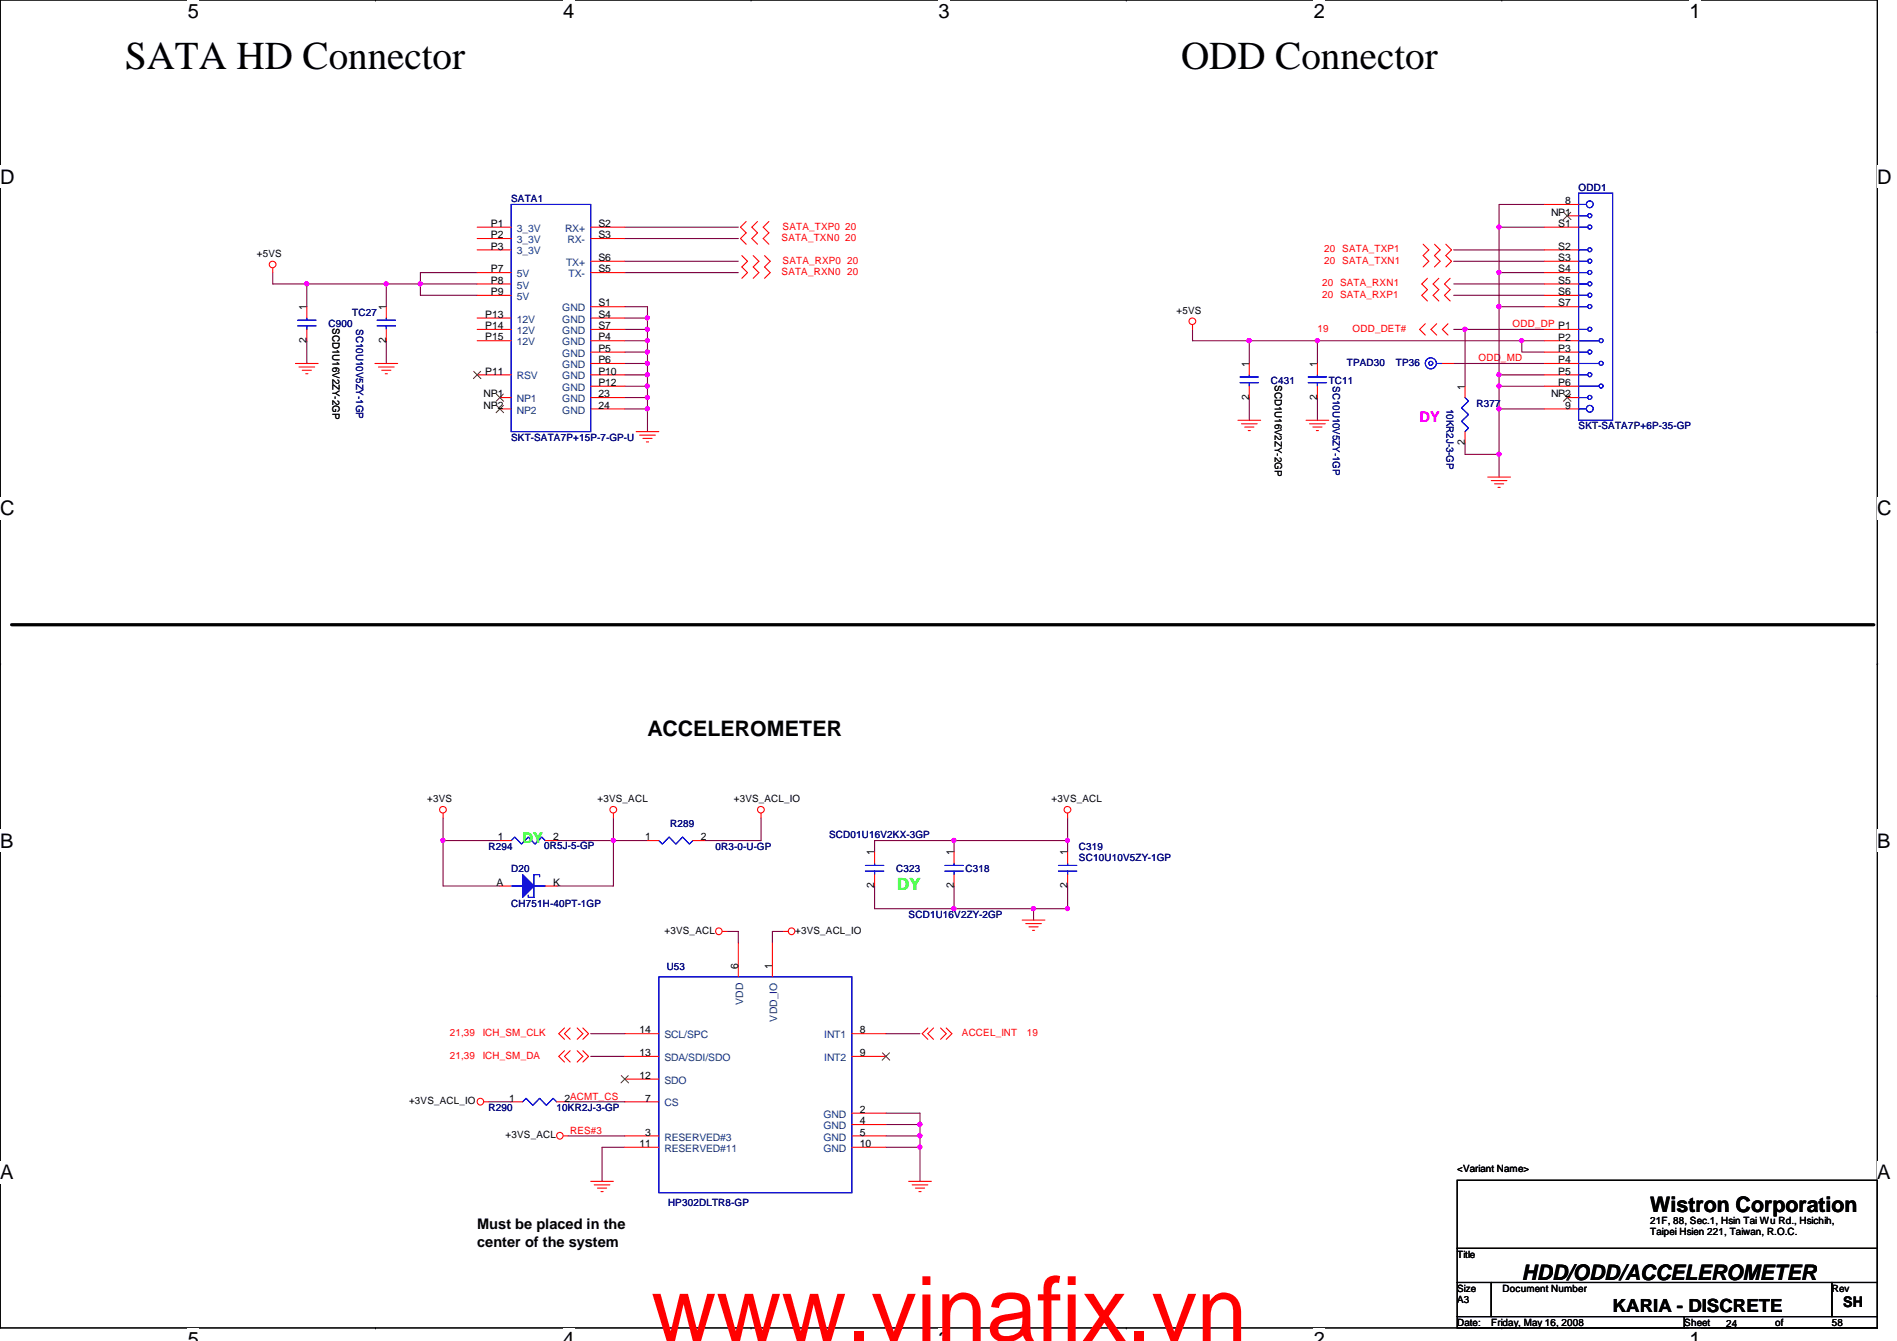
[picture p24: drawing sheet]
<svg xmlns="http://www.w3.org/2000/svg" width="297mm" height="210mm" viewBox="0 0 297 210" stroke-linecap="round" stroke-linejoin="round" font-family="sans-serif">
<defs><g id="words">
<text font-size="14.1" fill="#f00" x="102" y="209.9">www.vinafix.vn</text>
<g font-size="6.2">
<text x="19.6" y="10.8">SATA HD Connector</text>
<text x="184.9" y="10.8">ODD Connector</text>
</g>
<g font-size="3.3">
<text x="101.4" y="115.1">ACCELEROMETER</text>
<text x="258.4" y="189.7">Wistron Corporation</text>
<text x="238.3" y="200.4">HDD/ODD/ACCELEROMETER</text>
</g>
<g font-size="3.1">
<text x="29.4" y="2.8">5</text>
<text x="88.2" y="2.8">4</text>
<text x="147" y="2.8">3</text>
<text x="205.7" y="2.8">2</text>
<text x="264.5" y="2.8">1</text>
<text x="0" y="28.7">D</text>
<text x="294" y="28.7">D</text>
<text x="0" y="80.7">C</text>
<text x="294" y="80.7">C</text>
<text x="0" y="132.7">B</text>
<text x="294" y="132.7">B</text>
<text x="0" y="184.6">A</text>
<text x="294" y="184.6">A</text>
<text x="29.4" y="210.7">5</text>
<text x="88.2" y="210.7">4</text>
<text x="147" y="210.7">3</text>
<text x="205.7" y="210.7">2</text>
<text x="264.5" y="210.7">1</text>
</g>
<text font-size="2.8" x="252.5" y="205.3">KARIA - DISCRETE</text>
<text font-size="2.6" fill="#0f0" x="140.5" y="139.3">DY</text>
<text font-size="2.3" fill="#f0f" x="222.3" y="66.1">DY</text>
<text font-size="2.3" fill="#0f0" x="81.8" y="131.9">DY</text>
<g font-size="2.3">
<text x="74.7" y="192.4">Must be placed in the</text>
<text x="74.7" y="195.1">center of the system</text>
<text x="288.6" y="204.6">SH</text>
</g>
<g font-size="1.6" fill="#00007f">
<text x="247.2" y="29.9">ODD1</text>
<text x="80" y="31.7">SATA1</text>
<text x="51.4" y="51.2">C900</text>
<text x="55.2" y="49.4">TC27</text>
<text x="55.8" y="51.6" transform="rotate(90 55.8 51.6)">SC10U10V5ZY-1GP</text>
<text x="210.9" y="57.3">TPAD30</text>
<text x="218.6" y="57.3">TP36</text>
<text x="199" y="60.1">C431</text>
<text x="208.1" y="60.1">TC11</text>
<text x="208.7" y="60.5" transform="rotate(90 208.7 60.5)">SC10U10V5ZY-1GP</text>
<text x="226.5" y="64" transform="rotate(90 226.5 64)">10KR2J-3-GP</text>
<text x="231.2" y="63.7">R377</text>
<text x="80" y="69">SKT-SATA7P+15P-7-GP-U</text>
<text x="247.2" y="67.2">SKT-SATA7P+6P-35-GP</text>
<text x="104.9" y="129.5">R289</text>
<text x="129.8" y="131.2">SCD01U16V2KX-3GP</text>
<text x="76.5" y="133">R294</text>
<text x="80" y="136.6">D20</text>
<text x="85.2" y="132.8">0R5J-5-GP</text>
<text x="112.1" y="133">0R3-0-U-GP</text>
<text x="140.3" y="136.6">C323</text>
<text x="151.2" y="136.6">C318</text>
<text x="168.9" y="133">C319</text>
<text x="168.9" y="134.8">SC10U10V5ZY-1GP</text>
<text x="80" y="141.9">CH751H-40PT-1GP</text>
<text x="142.3" y="143.7">SCD1U16V2ZY-2GP</text>
<text x="104.4" y="151.8">U53</text>
<text x="76.5" y="173.9">R290</text>
<text x="87.2" y="173.9">10KR2J-3-GP</text>
<text x="104.6" y="188.8">HP302DLTR8-GP</text>
</g>
<g font-size="1.6">
<text x="76.9" y="35.5">P1</text>
<text x="93.7" y="35.5">S2</text>
<text x="242.9" y="33.7">NP1</text>
<text x="244" y="35.5">S1</text>
<text x="245.1" y="32">8</text>
<text x="40.2" y="40.2">+5VS</text>
<text x="76.9" y="37.3">P2</text>
<text x="76.9" y="39.1">P3</text>
<text x="93.7" y="37.3">S3</text>
<text x="93.7" y="40.9">S6</text>
<text x="244" y="39.1">S2</text>
<text x="244" y="40.9">S3</text>
<text x="76.9" y="42.6">P7</text>
<text x="76.9" y="44.4">P8</text>
<text x="76.9" y="46.2">P9</text>
<text x="93.7" y="48">S1</text>
<text x="93.7" y="42.6">S5</text>
<text x="244" y="42.6">S4</text>
<text x="244" y="44.4">S5</text>
<text x="244" y="46.2">S6</text>
<text x="244" y="48">S7</text>
<text x="48" y="53.7" transform="rotate(-90 48 53.7)">2</text>
<text x="48" y="48.6" transform="rotate(-90 48 48.6)">1</text>
<text x="52.1" y="51.4" transform="rotate(90 52.1 51.4)">SCD1U16V2ZY-2GP</text>
<text x="60.4" y="53.7" transform="rotate(-90 60.4 53.7)">2</text>
<text x="60.4" y="48.6" transform="rotate(-90 60.4 48.6)">1</text>
<text x="76" y="49.7">P13</text>
<text x="76" y="51.5">P14</text>
<text x="76" y="53.3">P15</text>
<text x="93.7" y="49.7">S4</text>
<text x="93.7" y="51.5">S7</text>
<text x="93.7" y="53.3">P4</text>
<text x="184.2" y="49.1">+5VS</text>
<text x="244" y="53.3">P2</text>
<text x="76" y="58.6">P11</text>
<text x="93.7" y="55.1">P5</text>
<text x="93.7" y="56.9">P6</text>
<text x="93.7" y="58.6">P10</text>
<text x="195.6" y="57.4" transform="rotate(-90 195.6 57.4)">1</text>
<text x="206.2" y="57.4" transform="rotate(-90 206.2 57.4)">1</text>
<text x="244" y="55.1">P3</text>
<text x="244" y="56.9">P4</text>
<text x="244" y="58.6">P5</text>
<text x="75.7" y="62.2">NP1</text>
<text x="75.7" y="64">NP2</text>
<text x="93.7" y="60.4">P12</text>
<text x="93.7" y="62.2">23</text>
<text x="93.7" y="64">24</text>
<text x="195.6" y="62.6" transform="rotate(-90 195.6 62.6)">2</text>
<text x="199.6" y="60.3" transform="rotate(90 199.6 60.3)">SCD1U16V2ZY-2GP</text>
<text x="206.2" y="62.6" transform="rotate(-90 206.2 62.6)">2</text>
<text x="229.4" y="61" transform="rotate(-90 229.4 61)">1</text>
<text x="242.9" y="62.2">NP2</text>
<text x="244" y="60.4">P6</text>
<text x="245.1" y="64">9</text>
<text x="229.4" y="69.7" transform="rotate(-90 229.4 69.7)">2</text>
<text x="66.9" y="125.6">+3VS</text>
<text x="93.6" y="125.6">+3VS_ACL</text>
<text x="114.9" y="125.6">+3VS_ACL_IO</text>
<text x="164.7" y="125.6">+3VS_ACL</text>
<text x="77.9" y="131.5">1</text>
<text x="86.6" y="131.5">2</text>
<text x="101" y="131.5">1</text>
<text x="109.7" y="131.5">2</text>
<text x="136.9" y="133.9" transform="rotate(-90 136.9 133.9)">1</text>
<text x="149.3" y="133.9" transform="rotate(-90 149.3 133.9)">1</text>
<text x="167.1" y="133.9" transform="rotate(-90 167.1 133.9)">1</text>
<text x="77.8" y="138.6">A</text>
<text x="86.6" y="138.6">K</text>
<text x="136.9" y="139" transform="rotate(-90 136.9 139)">2</text>
<text x="149.3" y="139" transform="rotate(-90 149.3 139)">2</text>
<text x="167.1" y="139" transform="rotate(-90 167.1 139)">2</text>
<text x="104.1" y="146.2">+3VS_ACL</text>
<text x="124.5" y="146.2">+3VS_ACL_IO</text>
<text x="115.6" y="151.7" transform="rotate(-90 115.6 151.7)">6</text>
<text x="120.9" y="151.7" transform="rotate(-90 120.9 151.7)">1</text>
<text x="100.2" y="161.8">14</text>
<text x="134.6" y="161.8">8</text>
<text x="100.2" y="165.3">13</text>
<text x="134.6" y="165.3">9</text>
<text x="64" y="172.8">+3VS_ACL_IO</text>
<text x="79.7" y="172.4">1</text>
<text x="88.4" y="172.4">2ACMT_CS</text>
<text x="100.2" y="168.9">12</text>
<text x="101" y="172.4">7</text>
<text x="79.2" y="178.2">+3VS_ACL</text>
<text x="100.2" y="179.5">11</text>
<text x="101" y="177.8">3</text>
<text x="134.6" y="174.2">2</text>
<text x="134.6" y="176">4</text>
<text x="134.6" y="177.8">5</text>
<text x="134.6" y="179.5">10</text>
<text x="228.2" y="183.5">&lt;Variant Name&gt;</text>
<text x="258.4" y="191.5">21F, 88, Sec.1, Hsin Tai Wu Rd., Hsichih,</text>
<text x="228.2" y="196.8">Title</text>
<text x="258.4" y="193.3">Taipei Hsien 221, Taiwan, R.O.C.</text>
<text x="228.2" y="202.2">Size</text>
<text x="228.2" y="204">A3</text>
<text x="235.3" y="202.2">Document Number</text>
<text x="286.8" y="202.2">Rev</text>
<text x="228.2" y="207.5">Date:</text>
<text x="233.5" y="207.5">Friday, May 16, 2008</text>
<text x="263.7" y="207.5">Sheet</text>
<text x="270.3" y="207.7">24</text>
<text x="278" y="207.5">of</text>
<text x="286.8" y="207.5">58</text>
</g>
<g font-size="1.6" fill="#f00">
<text x="122.6" y="35.9">SATA_TXP0 20</text>
<text x="122.4" y="37.7">SATA_TXN0 20</text>
<text x="122.6" y="41.3">SATA_RXP0 20</text>
<text x="207.3" y="39.5">20 SATA_TXP1</text>
<text x="207.3" y="41.3">20 SATA_TXN1</text>
<text x="122.4" y="43.1">SATA_RXN0 20</text>
<text x="207" y="44.8">20 SATA_RXN1</text>
<text x="207" y="46.6">20 SATA_RXP1</text>
<text x="206.3" y="51.9">19</text>
<text x="211.8" y="51.9">ODD_DET#</text>
<text x="236.9" y="51.2">ODD_DP P1</text>
<text x="231.5" y="56.6">ODD_MD</text>
<text x="70.4" y="165.7">21,39</text>
<text x="70.4" y="162.2">21,39</text>
<text x="75.6" y="165.7">ICH_SM_DA</text>
<text x="75.6" y="162.2">ICH_SM_CLK</text>
<text x="150.6" y="162.2">ACCEL_INT</text>
<text x="160.8" y="162.2">19</text>
<text x="89.3" y="177.5">RES#3</text>
</g>
<g font-size="1.6" fill="#003f7f">
<text x="80.9" y="36.3">3_3V</text>
<text x="80.9" y="38.1">3_3V</text>
<text x="80.9" y="39.8">3_3V</text>
<text x="88.5" y="36.3">RX+</text>
<text x="88.6" y="41.6">TX+</text>
<text x="88.9" y="38.1">RX-</text>
<text x="80.9" y="43.4">5V</text>
<text x="80.9" y="45.2">5V</text>
<text x="80.9" y="46.9">5V</text>
<text x="89" y="43.4">TX-</text>
<text x="80.9" y="50.5">12V</text>
<text x="80.9" y="52.3">12V</text>
<text x="88.1" y="48.7">GND</text>
<text x="88.1" y="50.5">GND</text>
<text x="88.1" y="52.3">GND</text>
<text x="80.9" y="59.4">RSV</text>
<text x="80.9" y="54.1">12V</text>
<text x="88.1" y="54.1">GND</text>
<text x="88.1" y="55.8">GND</text>
<text x="88.1" y="57.6">GND</text>
<text x="88.1" y="59.4">GND</text>
<text x="80.9" y="62.9">NP1</text>
<text x="80.9" y="64.7">NP2</text>
<text x="88.1" y="61.2">GND</text>
<text x="88.1" y="62.9">GND</text>
<text x="88.1" y="64.7">GND</text>
<text x="116.4" y="157.3" transform="rotate(-90 116.4 157.3)">VDD</text>
<text x="121.7" y="159.9" transform="rotate(-90 121.7 159.9)">VDD_IO</text>
<text x="104.1" y="162.5">SCL/SPC</text>
<text x="104.1" y="166.1">SDA/SDI/SDO</text>
<text x="129" y="162.5">INT1</text>
<text x="129" y="166.1">INT2</text>
<text x="104.1" y="169.6">SDO</text>
<text x="104.1" y="173.2">CS</text>
<text x="104.1" y="178.5">RESERVED#3</text>
<text x="128.9" y="175">GND</text>
<text x="128.9" y="176.7">GND</text>
<text x="128.9" y="178.5">GND</text>
<text x="104.1" y="180.3">RESERVED#11</text>
<text x="128.9" y="180.3">GND</text>
</g>
</g></defs>
<path d="M0 0h294v207.9h-294z" fill="none" stroke="#000" stroke-width=".17"/>
<g fill="#fff">
<path d="M29.4 0h1.8v3.5h-1.8z"/>
<path d="M29.4 207.9h1.8v2h-1.8z"/>
</g>
<path d="M58.8 0h.1M58.8 207.9h.1" fill="none" stroke="#000" stroke-width=".17"/>
<g fill="#fff">
<path d="M88.2 0h1.7v3.5h-1.7z"/>
<path d="M88.2 207.9h1.7v2h-1.7z"/>
</g>
<path d="M117.6 0h.1M117.6 207.9h.1" fill="none" stroke="#000" stroke-width=".17"/>
<g fill="#fff">
<path d="M147 0h1.7v3.5h-1.7z"/>
<path d="M147 207.9h1.7v2h-1.7z"/>
</g>
<path d="M176.4 0h.1M176.4 207.9h.1" fill="none" stroke="#000" stroke-width=".17"/>
<g fill="#fff">
<path d="M205.7 0h1.8v3.5h-1.8z"/>
<path d="M205.7 207.9h1.8v2h-1.8z"/>
</g>
<path d="M235.2 0h.1M235.2 207.9h.1" fill="none" stroke="#000" stroke-width=".17"/>
<g fill="#fff">
<path d="M264.5 0h1.8v3.5h-1.8z"/>
<path d="M264.5 207.9h1.8v2h-1.8z"/>
<path d="M0 26h2.3v3.4h-2.3z"/>
<path d="M294 26h2.2v3.4h-2.2z"/>
<path d="M0 77.9h2.3v3.5h-2.3z"/>
<path d="M294 77.9h2.2v3.5h-2.2z"/>
</g>
<path d="M0 51.9h.1M294 51.9h.1" fill="none" stroke="#000" stroke-width=".17"/>
<g fill="#fff">
<path d="M0 129.9h2.1v3.4h-2.1z"/>
<path d="M294 129.9h2v3.4h-2z"/>
</g>
<path d="M0 103.9h.1M294 103.9h.1" fill="none" stroke="#000" stroke-width=".17"/>
<path d="M0 103.9h.1M294 103.9h.1" fill="none" stroke="#000" stroke-width=".16"/>
<g fill="#fff">
<path d="M0 181.8h2.1v3.5h-2.1z"/>
<path d="M294 181.8h2v3.5h-2z"/>
</g>
<path d="M0 155.9h.1M294 155.9h.1" fill="none" stroke="#000" stroke-width=".17"/>
<path d="M234.7 71.1v3.6" fill="none" stroke="#7f003f" stroke-width=".17"/>
<circle cx="234.7" cy="71.1" r=".32" fill="#f0f"/>
<circle cx="234.7" cy="71.1" r=".32" fill="none" stroke="#f0f" stroke-width=".17"/>
<path d="M227.6 39.1h14.2M227.6 40.9h14.2M227.6 46.2h14.2M227.6 44.4h14.2M229.4 51.6h12.4M234.7 64v7.1h-5.3v-1.8" fill="none" stroke="#7f003f" stroke-width=".17"/>
<circle cx="234.7" cy="64" r=".32" fill="#f0f"/>
<circle cx="234.7" cy="64" r=".32" fill="none" stroke="#f0f" stroke-width=".17"/>
<path d="M234.7 32v3.6h7.1M234.7 35.6v7.1h7.1M227.6 56.9h14.2M234.7 60.5h7.1" fill="none" stroke="#7f003f" stroke-width=".17"/>
<circle cx="234.7" cy="35.5" r=".32" fill="#f0f"/>
<circle cx="234.7" cy="35.5" r=".32" fill="none" stroke="#f0f" stroke-width=".17"/>
<path d="M234.7 58.7v1.8" fill="none" stroke="#7f003f" stroke-width=".17"/>
<circle cx="234.7" cy="58.6" r=".32" fill="#f0f"/>
<circle cx="234.7" cy="58.6" r=".32" fill="none" stroke="#f0f" stroke-width=".17"/>
<path d="M206.3 53.3h32" fill="none" stroke="#7f003f" stroke-width=".17"/>
<circle cx="238.3" cy="53.3" r=".32" fill="#f0f"/>
<circle cx="238.3" cy="53.3" r=".32" fill="none" stroke="#f0f" stroke-width=".17"/>
<circle cx="206.3" cy="53.3" r=".32" fill="#f0f"/>
<circle cx="206.3" cy="53.3" r=".32" fill="none" stroke="#f0f" stroke-width=".17"/>
<path d="M234.7 42.7v5.3h7.1" fill="none" stroke="#7f003f" stroke-width=".17"/>
<circle cx="234.7" cy="42.6" r=".32" fill="#f0f"/>
<circle cx="234.7" cy="42.6" r=".32" fill="none" stroke="#f0f" stroke-width=".17"/>
<path d="M234.7 60.5v3.5h7.1" fill="none" stroke="#7f003f" stroke-width=".17"/>
<circle cx="234.7" cy="60.4" r=".32" fill="#f0f"/>
<circle cx="234.7" cy="60.4" r=".32" fill="none" stroke="#f0f" stroke-width=".17"/>
<path d="M186.7 53.3h8.9M241.8 53.3h-3.5v1.8h3.5" fill="none" stroke="#7f003f" stroke-width=".17"/>
<circle cx="195.6" cy="53.3" r=".32" fill="#f0f"/>
<circle cx="195.6" cy="53.3" r=".32" fill="none" stroke="#f0f" stroke-width=".17"/>
<path d="M186.7 51.6v1.7M206.3 53.3h-10.7v3.6M195.6 62.2v3.6M206.3 62.2v3.6" fill="none" stroke="#7f003f" stroke-width=".17"/>
<circle cx="195.6" cy="53.3" r=".32" fill="#f0f"/>
<circle cx="195.6" cy="53.3" r=".32" fill="none" stroke="#f0f" stroke-width=".17"/>
<path d="M206.3 53.3v3.6M229.4 51.6v8.9" fill="none" stroke="#7f003f" stroke-width=".17"/>
<circle cx="229.4" cy="51.5" r=".32" fill="#f0f"/>
<circle cx="229.4" cy="51.5" r=".32" fill="none" stroke="#f0f" stroke-width=".17"/>
<path d="M234.7 32h7.1M234.7 48v10.7h7.1" fill="none" stroke="#7f003f" stroke-width=".17"/>
<circle cx="234.7" cy="48" r=".32" fill="#f0f"/>
<circle cx="234.7" cy="48" r=".32" fill="none" stroke="#f0f" stroke-width=".17"/>
<path d="M48 44.5h12.5v3.5M65.8 44.4v1.8" fill="none" stroke="#7f003f" stroke-width=".17"/>
<circle cx="48" cy="44.4" r=".32" fill="#f0f"/>
<circle cx="48" cy="44.4" r=".32" fill="none" stroke="#f0f" stroke-width=".17"/>
<path d="M48 53.3v3.6M60.5 44.4h5.3M60.5 53.3v3.6M65.8 42.7h8.9" fill="none" stroke="#7f003f" stroke-width=".17"/>
<circle cx="65.8" cy="44.4" r=".32" fill="#f0f"/>
<circle cx="65.8" cy="44.4" r=".32" fill="none" stroke="#f0f" stroke-width=".17"/>
<circle cx="60.5" cy="44.4" r=".32" fill="#f0f"/>
<circle cx="60.5" cy="44.4" r=".32" fill="none" stroke="#f0f" stroke-width=".17"/>
<path d="M42.7 42.7v1.7l5.3 .1v3.5M65.8 42.7v1.7h8.9M65.8 46.2h8.9M101.4 64v3.6" fill="none" stroke="#7f003f" stroke-width=".17"/>
<circle cx="101.4" cy="64" r=".32" fill="#f0f"/>
<circle cx="101.4" cy="64" r=".32" fill="none" stroke="#f0f" stroke-width=".17"/>
<path d="M97.8 48h3.6M101.4 62.2v1.8h-3.6" fill="none" stroke="#7f003f" stroke-width=".17"/>
<circle cx="101.4" cy="62.2" r=".32" fill="#f0f"/>
<circle cx="101.4" cy="62.2" r=".32" fill="none" stroke="#f0f" stroke-width=".17"/>
<path d="M101.4 60.5v1.7h-3.6" fill="none" stroke="#7f003f" stroke-width=".17"/>
<circle cx="101.4" cy="60.4" r=".32" fill="#f0f"/>
<circle cx="101.4" cy="60.4" r=".32" fill="none" stroke="#f0f" stroke-width=".17"/>
<path d="M101.4 58.7v1.8h-3.6" fill="none" stroke="#7f003f" stroke-width=".17"/>
<circle cx="101.4" cy="58.6" r=".32" fill="#f0f"/>
<circle cx="101.4" cy="58.6" r=".32" fill="none" stroke="#f0f" stroke-width=".17"/>
<path d="M101.4 56.9v1.8h-3.6" fill="none" stroke="#7f003f" stroke-width=".17"/>
<circle cx="101.4" cy="56.9" r=".32" fill="#f0f"/>
<circle cx="101.4" cy="56.9" r=".32" fill="none" stroke="#f0f" stroke-width=".17"/>
<path d="M101.4 55.1v1.8h-3.6" fill="none" stroke="#7f003f" stroke-width=".17"/>
<circle cx="101.4" cy="55.1" r=".32" fill="#f0f"/>
<circle cx="101.4" cy="55.1" r=".32" fill="none" stroke="#f0f" stroke-width=".17"/>
<path d="M101.4 53.3v1.8h-3.6" fill="none" stroke="#7f003f" stroke-width=".17"/>
<circle cx="101.4" cy="53.3" r=".32" fill="#f0f"/>
<circle cx="101.4" cy="53.3" r=".32" fill="none" stroke="#f0f" stroke-width=".17"/>
<path d="M101.4 51.6v1.7h-3.6" fill="none" stroke="#7f003f" stroke-width=".17"/>
<circle cx="101.4" cy="51.5" r=".32" fill="#f0f"/>
<circle cx="101.4" cy="51.5" r=".32" fill="none" stroke="#f0f" stroke-width=".17"/>
<path d="M97.8 49.8h3.6v1.8h-3.6" fill="none" stroke="#7f003f" stroke-width=".17"/>
<circle cx="101.4" cy="49.8" r=".32" fill="#f0f"/>
<circle cx="101.4" cy="49.8" r=".32" fill="none" stroke="#f0f" stroke-width=".17"/>
<path d="M97.8 35.6h17.8M97.8 37.3h17.8M97.8 42.7h17.8M97.8 40.9h17.8M101.4 48v1.8M227.6 51.6h1.8M69.4 128v3.6M96.1 128v3.6h-8.9M167.2 128v3.6" fill="none" stroke="#7f003f" stroke-width=".17"/>
<circle cx="167.1" cy="131.5" r=".32" fill="#f0f"/>
<circle cx="167.1" cy="131.5" r=".32" fill="none" stroke="#f0f" stroke-width=".17"/>
<path d="M88.9 172.5h8.9M144.1 177.8v1.8" fill="none" stroke="#7f003f" stroke-width=".17"/>
<circle cx="144" cy="177.8" r=".32" fill="#f0f"/>
<circle cx="144" cy="177.8" r=".32" fill="none" stroke="#f0f" stroke-width=".17"/>
<path d="M113.8 145.8h1.8M120.9 145.8v1.8M88.9 177.8h8.9M92.5 165.4h5.3M97.8 179.6h-3.5v5.3M138.7 161.8h5.4M138.7 176h5.4" fill="none" stroke="#7f003f" stroke-width=".17"/>
<circle cx="144" cy="176" r=".32" fill="#f0f"/>
<circle cx="144" cy="176" r=".32" fill="none" stroke="#f0f" stroke-width=".17"/>
<path d="M144.1 176v1.8h-5.4M144.1 179.6v5.3" fill="none" stroke="#7f003f" stroke-width=".17"/>
<circle cx="144" cy="179.6" r=".32" fill="#f0f"/>
<circle cx="144" cy="179.6" r=".32" fill="none" stroke="#f0f" stroke-width=".17"/>
<path d="M69.4 131.6v7.1M115.6 145.8v1.8M120.9 145.8h1.8M76.5 172.5h3.5M92.5 161.8h5.3M138.7 179.6h5.4M138.7 174.2h5.4v1.8" fill="none" stroke="#7f003f" stroke-width=".17"/>
<circle cx="69.4" cy="131.5" r=".32" fill="#f0f"/>
<circle cx="69.4" cy="131.5" r=".32" fill="none" stroke="#f0f" stroke-width=".17"/>
<path d="M69.4 131.6h8.9M96.1 131.6h5.3" fill="none" stroke="#7f003f" stroke-width=".17"/>
<circle cx="96" cy="131.5" r=".32" fill="#f0f"/>
<circle cx="96" cy="131.5" r=".32" fill="none" stroke="#f0f" stroke-width=".17"/>
<path d="M69.4 138.7h8.9M96.1 131.6v7.1h-8.9M119.2 128v3.6h-8.9M136.9 131.6h12.5v1.7M167.2 131.6v1.7" fill="none" stroke="#7f003f" stroke-width=".17"/>
<circle cx="149.4" cy="131.5" r=".32" fill="#f0f"/>
<circle cx="149.4" cy="131.5" r=".32" fill="none" stroke="#f0f" stroke-width=".17"/>
<path d="M136.9 131.6v1.7M136.9 138.7v3.5h12.5M161.8 142.2v1.8" fill="none" stroke="#7f003f" stroke-width=".17"/>
<circle cx="161.8" cy="142.2" r=".32" fill="#f0f"/>
<circle cx="161.8" cy="142.2" r=".32" fill="none" stroke="#f0f" stroke-width=".17"/>
<path d="M149.4 138.7v3.5M161.8 142.2h5.4" fill="none" stroke="#7f003f" stroke-width=".17"/>
<circle cx="167.1" cy="142.2" r=".32" fill="#f0f"/>
<circle cx="167.1" cy="142.2" r=".32" fill="none" stroke="#f0f" stroke-width=".17"/>
<circle cx="161.8" cy="142.2" r=".32" fill="#f0f"/>
<circle cx="161.8" cy="142.2" r=".32" fill="none" stroke="#f0f" stroke-width=".17"/>
<path d="M167.2 138.7v3.5M149.4 142.2h12.4" fill="none" stroke="#7f003f" stroke-width=".17"/>
<circle cx="149.4" cy="142.2" r=".32" fill="#f0f"/>
<circle cx="149.4" cy="142.2" r=".32" fill="none" stroke="#f0f" stroke-width=".17"/>
<path d="M149.4 131.6h17.8" fill="none" stroke="#7f003f" stroke-width=".17"/>
<g fill="none" stroke="#f00" stroke-width=".17">
<path d="M116.8 34.7l-.9 .9 .9 .8-.9 .9 .9 .9M118.6 34.7l-.9 .9 .9 .8-.9 .9 .9 .9M120.4 34.7l-.9 .9 .9 .8-.9 .9 .9 .9M222.8 38.2l.9 .9-.9 .9 .9 .9-.9 .9M224.6 38.2l.9 .9-.9 .9 .9 .9-.9 .9M226.4 38.2l.9 .9-.9 .9 .9 .9-.9 .9M241.8 35.6h5.4M241.8 39.1h5.4M241.8 32h5.4M245.4 33.8h1.8M42.7 42v.7M46.3 56.9h3.5"/>
<path d="M46.8 57.4h2.5M47.3 58h1.5M47.9 58.5h.3M48 48v1.8M48 51.6v1.7M58.7 56.9h3.6M59.3 57.4h2.4M59.8 58h1.4M60.3 58.5h.4M60.5 48v1.8M60.5 51.6v1.7M116.2 40l.8 .9-.8 .9 .8 .9-.8 .9"/>
<path d="M117.9 40l.9 .9-.9 .9 .9 .9-.9 .9M119.7 40l.9 .9-.9 .9 .9 .9-.9 .9M186.7 50.8v.8M195.6 56.9v1.8M206.3 56.9v1.8M223.2 50.7l-.9 .9 .9 .9M223.5 43.6l-.9 .8 .9 .9-.9 .9 .9 .9M225 50.7l-.9 .9 .9 .9M225.3 43.6l-.9 .8 .9 .9-.9 .9 .9 .9M225.8 56.9h1.8M226.7 50.7l-.9 .9 .9 .9M227.1 43.6l-.9 .8 .9 .9-.9 .9 .9 .9"/>
<path d="M241.8 40.9h5.4M241.8 42.7h5.4M241.8 44.4h5.4M241.8 46.2h5.4M241.8 48h5.4M241.8 51.6h5.4M241.8 53.3h5.4M241.8 55.1h5.4M241.8 56.9h5.4M241.8 58.7h5.4M99.6 67.6h3.6M100.2 68.1h2.4"/>
<path d="M100.7 68.6h1.4M101.2 69.2h.4M193.8 65.8h3.6M194.4 66.3h2.4M194.9 66.8h1.4M195.4 67.4h.4M195.6 60.5v1.7M204.5 65.8h3.6M205.1 66.3h2.4M205.6 66.8h1.4M206.1 67.4h.4M206.3 60.5v1.7"/>
<path d="M229.4 60.5v1.7M229.4 67.6v1.7M233 74.7h3.5M233.5 75.2h2.5M234 75.7h1.5M234.6 76.3h.3M241.8 64h5.4M241.8 60.5h5.4M245.4 62.2h1.8M69.4 127.3v.7M96.1 127.3v.7M101.4 131.6h1.8"/>
<path d="M108.5 131.6h1.8M119.2 127.3v.7M136.9 133.4v1.7M136.9 136.9v1.8M149.4 133.4v1.7M149.4 136.9v1.8M167.2 127.3v.7M167.2 133.4v1.7M167.2 136.9v1.8M113.1 145.8h.7M115.6 147.6v5.3M120.9 147.6v5.3"/>
<path d="M122.7 145.8h.7M160.1 144h3.5M160.6 144.6h2.5M161.1 145.1h1.5M161.7 145.6h.3M75.8 172.5h.7M80 172.5h1.8M87.2 172.5h1.7M88.2 177.8h.7M88.4 164.5l-.9 .9 .9 .8M88.4 160.9l-.9 .9 .9 .9M89.3 164.5l-.9 .9 .9 .8"/>
<path d="M89.3 160.9l-.9 .9 .9 .9M90.4 164.5l.9 .9-.9 .8M90.4 160.9l.9 .9-.9 .9M91.3 164.5l.9 .9-.9 .8M91.3 160.9l.9 .9-.9 .9M97.8 172.5h5.4M97.8 161.8h5.4M97.8 165.4h5.4M97.8 168.9h5.4M97.8 177.8h5.4M97.8 179.6h5.4M133.4 161.8h5.3"/>
<path d="M133.4 165.4h5.3M133.4 177.8h5.3M133.4 174.2h5.3M133.4 176h5.3M133.4 179.6h5.3M145.3 160.9l-.9 .9 .9 .9M146.2 160.9l-.9 .9 .9 .9M147.3 160.9l.9 .9-.9 .9M148.2 160.9l.9 .9-.9 .9M92.5 184.9h3.6M93 185.5h2.5M93.6 186h1.4"/>
<path d="M94.1 186.5h.3M142.3 184.9h3.5M142.8 185.5h2.5M143.3 186h1.5M143.9 186.5h.3"/>
<circle cx="42.7" cy="41.4" r=".52"/>
<circle cx="186.7" cy="50.3" r=".52"/>
<circle cx="69.4" cy="126.7" r=".52"/>
<circle cx="96" cy="126.7" r=".52"/>
<circle cx="119.1" cy="126.7" r=".52"/>
<circle cx="167.2" cy="126.7" r=".52"/>
<circle cx="112.5" cy="145.8" r=".52"/>
<circle cx="123.9" cy="145.8" r=".52"/>
<circle cx="75.2" cy="172.4" r=".52"/>
<circle cx="87.7" cy="177.8" r=".52"/>
</g>
<path d="M228.2 184.7h65.8v10.7h-65.8zM228.2 195.4h65.8v5.3h-65.8zM228.2 200.7h5.3v5.4h-5.3zM228.2 206.1h35.5v1.8h-35.5zM233.5 200.7h53.3v5.4h-53.3zM263.7 206.1h30.3v1.8h-30.3zM286.8 200.7h7.2v5.4h-7.2z" fill="none" stroke="#000" stroke-width=".17"/>
<path d="M1.8 97.8h291.6" fill="none" stroke="#000" stroke-width=".51"/>
<g fill="none" stroke="#00f" stroke-width=".17">
<path d="M247.2 33.8h1.4M247.2 35.6h1.4M247.2 39.1h1.4M247.2 30.2h5.3v35.6h-5.3zM247.2 32h1.2M46.6 50.1h2.9M46.6 51h2.9M48 49.8v.3M48 51v.6M59.1 51h2.8M59.1 50.1h2.8M60.5 49.8v.3"/>
<path d="M60.5 51v.6M194.2 59h2.9M194.2 59.9h2.9M195.6 58.7v.3M195.6 59.9v.6M204.8 59h2.9M204.8 59.9h2.9M206.3 58.7v.3M206.3 59.9v.6M225 56.9h.8M247.2 40.9h1.4M247.2 42.7h1.4"/>
<path d="M247.2 44.4h1.4M247.2 46.2h1.4M247.2 48h1.4M247.2 51.6h1.4M247.2 55.1h1.4M247.2 58.7h1.4M247.2 53.3h3.2M247.2 56.9h3.2M229.4 62.2l.6 .6-1.1 1 1.1 1.1-1.1 1.1 1.1 1-.6 .6M247.2 62.2h1.4M247.2 64h1.2M247.2 60.5h3.2"/>
<path d="M103.2 131.6l.5 .5 1.1-1.1 1 1.1 1.1-1.1 1 1.1 .6-.5M135.5 136.4h2.9M135.5 135.5h2.9M136.9 135.1v.4M136.9 136.4v.5M148 136.4h2.8M148 135.5h2.8M149.4 135.1v.4M149.4 136.4v.5M165.7 135.5h2.9M165.7 136.4h2.9M167.2 135.1v.4"/>
<path d="M167.2 136.4v.5M103.2 152.9h30.2v33.8h-30.2zM81.8 172.5l.6-.6 1 1.1 1.1-1.1 1.1 1.1 1-1.1 .6 .6"/>
<circle cx="248.9" cy="32" r=".54"/>
<circle cx="248.9" cy="39.1" r=".32"/>
<circle cx="248.9" cy="35.5" r=".32"/>
<circle cx="248.9" cy="33.8" r=".32"/>
<circle cx="224" cy="56.9" r=".32"/>
<circle cx="224" cy="56.9" r=".87"/>
<circle cx="248.9" cy="42.6" r=".32"/>
<circle cx="248.9" cy="44.4" r=".32"/>
<circle cx="248.9" cy="46.2" r=".32"/>
<circle cx="248.9" cy="55.1" r=".32"/>
<circle cx="248.9" cy="51.5" r=".32"/>
<circle cx="248.9" cy="40.9" r=".32"/>
<circle cx="248.9" cy="48" r=".32"/>
<circle cx="248.9" cy="58.6" r=".32"/>
<circle cx="250.7" cy="53.3" r=".32"/>
<circle cx="250.7" cy="56.9" r=".32"/>
<circle cx="248.9" cy="64" r=".54"/>
<circle cx="248.9" cy="62.2" r=".32"/>
<circle cx="250.7" cy="60.4" r=".32"/>
</g>
<path d="M244.9 33.2l1.1 1.2M246 33.2l-1.2 1.2M244.9 61.7l1.1 1.1M246 61.7l-1.2 1.1M97.3 168.4l1.1 1.1M98.4 168.4l-1.2 1.1M138.2 164.8l1.1 1.1M139.3 164.8l-1.2 1.1" fill="none" stroke="#7f3f00" stroke-width=".16"/>
<path d="M81.8 136.9l1.8 1.8-1.8 1.8z" fill="#00f"/>
<path d="M80 138.7h1.8M81.8 136.9l1.8 1.8-1.8 1.8zM83.6 138.7h1.8M84.5 137.2v-.3h-.9v3.6h-.9v-.4" fill="none" stroke="#00f" stroke-width=".17"/>
<path d="M81.8 136.9l1.8 1.8-1.8 1.8z" fill="#00f"/>
<path d="M80 32h12.5v35.6h-12.5zM80 138.7h1.8M80 131.6l.6-.6 1.1 1.1 1-1.1 1.1 1.1 1-1.1 .6 .6M81.8 136.9l1.8 1.8-1.8 1.8zM83.6 138.7h1.8M84.5 137.2v-.3h-.9v3.6h-.9v-.4" fill="none" stroke="#00f" stroke-width=".17"/>
<g fill="none" stroke="#f00" stroke-width=".17">
<path d="M74.7 35.6h5.3M74.7 37.3h5.3M74.7 39.1h5.3M92.5 35.6h5.3M92.5 37.3h5.3M74.7 49.8h5.3M74.7 51.6h5.3M74.7 53.3h5.3M74.7 42.7h5.3M74.7 44.4h5.3M74.7 46.2h5.3M74.7 58.7h5.3"/>
<path d="M92.5 48h5.3M92.5 49.8h5.3M92.5 51.6h5.3M92.5 53.3h5.3M92.5 55.1h5.3M92.5 56.9h5.3M92.5 42.7h5.3M92.5 58.7h5.3M92.5 40.9h5.3M78.3 62.2h1.7M78.3 64h1.7M92.5 60.5h5.3"/>
<path d="M92.5 62.2h5.3M92.5 64h5.3M78.3 138.7h1.7M78.3 131.6h1.7M85.4 138.7h1.8M85.4 131.6h1.8"/>
</g>
<path d="M74.2 58.1l1.1 1.2M75.3 58.1l-1.2 1.2M77.7 61.7l1.2 1.1M77.7 63.5l1.2 1.1M78.8 61.7l-1.1 1.1M78.8 63.5l-1.1 1.1" fill="none" stroke="#7f3f00" stroke-width=".16"/>
<circle cx="234.7" cy="71.1" r=".32" fill="#f0f"/>
<circle cx="234.7" cy="71.1" r=".32" fill="none" stroke="#f0f" stroke-width=".17"/>
<circle cx="234.7" cy="64" r=".32" fill="#f0f"/>
<circle cx="234.7" cy="64" r=".32" fill="none" stroke="#f0f" stroke-width=".17"/>
<circle cx="234.7" cy="35.5" r=".32" fill="#f0f"/>
<circle cx="234.7" cy="35.5" r=".32" fill="none" stroke="#f0f" stroke-width=".17"/>
<circle cx="234.7" cy="58.6" r=".32" fill="#f0f"/>
<circle cx="234.7" cy="58.6" r=".32" fill="none" stroke="#f0f" stroke-width=".17"/>
<circle cx="238.3" cy="53.3" r=".32" fill="#f0f"/>
<circle cx="238.3" cy="53.3" r=".32" fill="none" stroke="#f0f" stroke-width=".17"/>
<circle cx="206.3" cy="53.3" r=".32" fill="#f0f"/>
<circle cx="206.3" cy="53.3" r=".32" fill="none" stroke="#f0f" stroke-width=".17"/>
<circle cx="234.7" cy="42.6" r=".32" fill="#f0f"/>
<circle cx="234.7" cy="42.6" r=".32" fill="none" stroke="#f0f" stroke-width=".17"/>
<circle cx="234.7" cy="60.4" r=".32" fill="#f0f"/>
<circle cx="234.7" cy="60.4" r=".32" fill="none" stroke="#f0f" stroke-width=".17"/>
<circle cx="195.6" cy="53.3" r=".32" fill="#f0f"/>
<circle cx="195.6" cy="53.3" r=".32" fill="none" stroke="#f0f" stroke-width=".17"/>
<circle cx="195.6" cy="53.3" r=".32" fill="#f0f"/>
<circle cx="195.6" cy="53.3" r=".32" fill="none" stroke="#f0f" stroke-width=".17"/>
<circle cx="229.4" cy="51.5" r=".32" fill="#f0f"/>
<circle cx="229.4" cy="51.5" r=".32" fill="none" stroke="#f0f" stroke-width=".17"/>
<circle cx="234.7" cy="48" r=".32" fill="#f0f"/>
<circle cx="234.7" cy="48" r=".32" fill="none" stroke="#f0f" stroke-width=".17"/>
<circle cx="48" cy="44.4" r=".32" fill="#f0f"/>
<circle cx="48" cy="44.4" r=".32" fill="none" stroke="#f0f" stroke-width=".17"/>
<circle cx="65.8" cy="44.4" r=".32" fill="#f0f"/>
<circle cx="65.8" cy="44.4" r=".32" fill="none" stroke="#f0f" stroke-width=".17"/>
<circle cx="60.5" cy="44.4" r=".32" fill="#f0f"/>
<circle cx="60.5" cy="44.4" r=".32" fill="none" stroke="#f0f" stroke-width=".17"/>
<circle cx="101.4" cy="64" r=".32" fill="#f0f"/>
<circle cx="101.4" cy="64" r=".32" fill="none" stroke="#f0f" stroke-width=".17"/>
<circle cx="101.4" cy="62.2" r=".32" fill="#f0f"/>
<circle cx="101.4" cy="62.2" r=".32" fill="none" stroke="#f0f" stroke-width=".17"/>
<circle cx="101.4" cy="60.4" r=".32" fill="#f0f"/>
<circle cx="101.4" cy="60.4" r=".32" fill="none" stroke="#f0f" stroke-width=".17"/>
<circle cx="101.4" cy="58.6" r=".32" fill="#f0f"/>
<circle cx="101.4" cy="58.6" r=".32" fill="none" stroke="#f0f" stroke-width=".17"/>
<circle cx="101.4" cy="56.9" r=".32" fill="#f0f"/>
<circle cx="101.4" cy="56.9" r=".32" fill="none" stroke="#f0f" stroke-width=".17"/>
<circle cx="101.4" cy="55.1" r=".32" fill="#f0f"/>
<circle cx="101.4" cy="55.1" r=".32" fill="none" stroke="#f0f" stroke-width=".17"/>
<circle cx="101.4" cy="53.3" r=".32" fill="#f0f"/>
<circle cx="101.4" cy="53.3" r=".32" fill="none" stroke="#f0f" stroke-width=".17"/>
<circle cx="101.4" cy="51.5" r=".32" fill="#f0f"/>
<circle cx="101.4" cy="51.5" r=".32" fill="none" stroke="#f0f" stroke-width=".17"/>
<circle cx="101.4" cy="49.8" r=".32" fill="#f0f"/>
<circle cx="101.4" cy="49.8" r=".32" fill="none" stroke="#f0f" stroke-width=".17"/>
<circle cx="167.1" cy="131.5" r=".32" fill="#f0f"/>
<circle cx="167.1" cy="131.5" r=".32" fill="none" stroke="#f0f" stroke-width=".17"/>
<circle cx="144" cy="177.8" r=".32" fill="#f0f"/>
<circle cx="144" cy="177.8" r=".32" fill="none" stroke="#f0f" stroke-width=".17"/>
<circle cx="144" cy="176" r=".32" fill="#f0f"/>
<circle cx="144" cy="176" r=".32" fill="none" stroke="#f0f" stroke-width=".17"/>
<circle cx="144" cy="179.6" r=".32" fill="#f0f"/>
<circle cx="144" cy="179.6" r=".32" fill="none" stroke="#f0f" stroke-width=".17"/>
<circle cx="69.4" cy="131.5" r=".32" fill="#f0f"/>
<circle cx="69.4" cy="131.5" r=".32" fill="none" stroke="#f0f" stroke-width=".17"/>
<circle cx="96" cy="131.5" r=".32" fill="#f0f"/>
<circle cx="96" cy="131.5" r=".32" fill="none" stroke="#f0f" stroke-width=".17"/>
<circle cx="149.4" cy="131.5" r=".32" fill="#f0f"/>
<circle cx="149.4" cy="131.5" r=".32" fill="none" stroke="#f0f" stroke-width=".17"/>
<circle cx="161.8" cy="142.2" r=".32" fill="#f0f"/>
<circle cx="161.8" cy="142.2" r=".32" fill="none" stroke="#f0f" stroke-width=".17"/>
<circle cx="167.1" cy="142.2" r=".32" fill="#f0f"/>
<circle cx="167.1" cy="142.2" r=".32" fill="none" stroke="#f0f" stroke-width=".17"/>
<circle cx="161.8" cy="142.2" r=".32" fill="#f0f"/>
<circle cx="161.8" cy="142.2" r=".32" fill="none" stroke="#f0f" stroke-width=".17"/>
<circle cx="149.4" cy="142.2" r=".32" fill="#f0f"/>
<circle cx="149.4" cy="142.2" r=".32" fill="none" stroke="#f0f" stroke-width=".17"/>
<use href="#words"/>
</svg>
